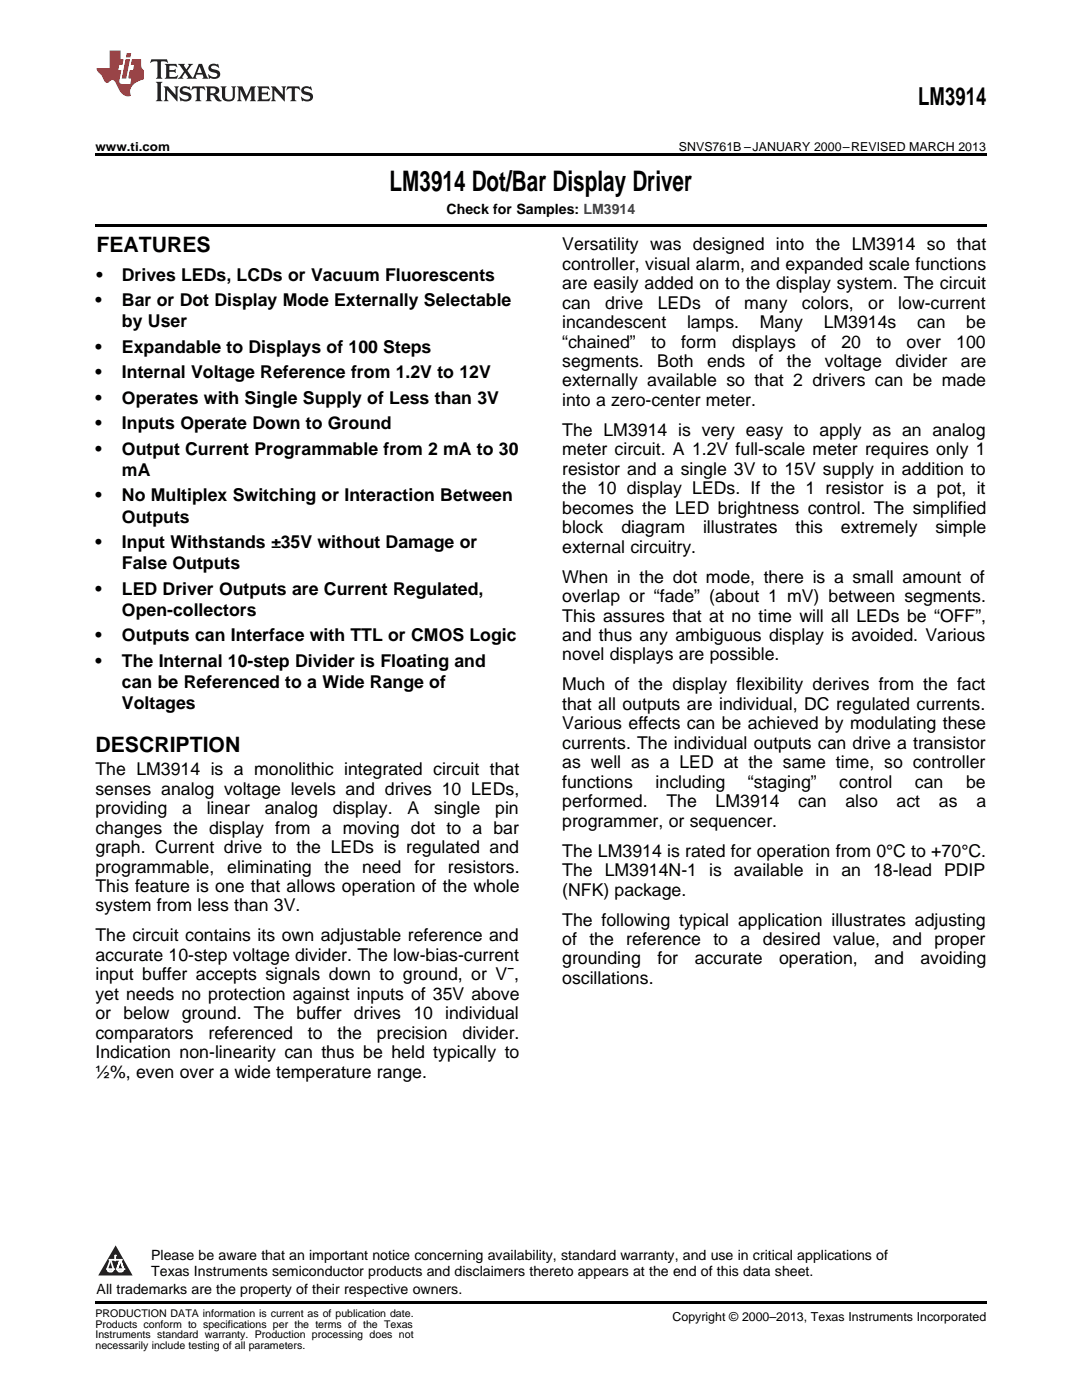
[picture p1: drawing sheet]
<svg xmlns="http://www.w3.org/2000/svg" width="216mm" height="279mm" viewBox="0 0 216 279" stroke-linecap="round" stroke-linejoin="round" font-family="sans-serif">
<defs><g id="words">
<text font-size="5.6" x="77.8" y="38.1">LM3914 Dot/Bar Display Driver</text>
<text font-size="4.9" x="183.2" y="21">LM3914</text>
<g font-size="4.2">
<text x="19.2" y="50.3">FEATURES</text>
<text x="19" y="150">DESCRIPTION</text>
</g>
<g font-size="3.5">
<text x="112.2" y="50">Versatility was designed into the LM3914 so that</text>
<text x="112.2" y="53.8">controller, visual alarm, and expanded scale functions</text>
<text x="19.2" y="56">•</text>
<text x="24.3" y="56">Drives LEDs, LCDs or Vacuum Fluorescents</text>
<text x="112.2" y="57.7">are easily added on to the display system. The circuit</text>
<text x="19" y="61.1">•</text>
<text x="24.3" y="61.1">Bar or Dot Display Mode Externally Selectable</text>
<text x="24.3" y="65.3">by User</text>
<text x="112.2" y="61.6">can</text>
<text x="112.2" y="65.5">incandescent</text>
<text x="120.7" y="61.6">drive</text>
<text x="131.2" y="61.6">LEDs</text>
<text x="137.1" y="65.5">lamps.</text>
<text x="142.7" y="61.6">of</text>
<text x="148.5" y="61.6">many</text>
<text x="151.6" y="65.5">Many</text>
<text x="160" y="61.6">colors,</text>
<text x="164.4" y="65.5">LM3914s</text>
<text x="173.2" y="61.6">or</text>
<text x="179.2" y="61.6">low-current</text>
<text x="183" y="65.5">can</text>
<text x="192.8" y="65.5">be</text>
<text x="19" y="70.4">•</text>
<text x="24.3" y="70.4">Expandable to Displays of 100 Steps</text>
<text x="112.2" y="69.4">“chained”</text>
<text x="129.9" y="69.4">to</text>
<text x="135.9" y="69.4">form</text>
<text x="146.1" y="69.4">displays</text>
<text x="161.9" y="69.4">of</text>
<text x="167.9" y="69.4">20</text>
<text x="174.9" y="69.4">to</text>
<text x="180.9" y="69.4">over</text>
<text x="190.8" y="69.4">100</text>
<text x="19" y="75.5">•</text>
<text x="24.3" y="75.5">Internal Voltage Reference from 1.2V to 12V</text>
<text x="112.2" y="73.2">segments.</text>
<text x="112.2" y="77.1">externally available so that 2 drivers can be made</text>
<text x="131.1" y="73.2">Both</text>
<text x="141.1" y="73.2">ends</text>
<text x="151.4" y="73.2">of</text>
<text x="157" y="73.2">the</text>
<text x="164.6" y="73.2">voltage</text>
<text x="178.7" y="73.2">divider</text>
<text x="191.7" y="73.2">are</text>
<text x="19" y="80.6">•</text>
<text x="24.3" y="80.6">Operates with Single Supply of Less than 3V</text>
<text x="112.2" y="81">into a zero-center meter.</text>
<text x="19" y="85.7">•</text>
<text x="24.3" y="85.7">Inputs Operate Down to Ground</text>
<text x="112.2" y="87">The LM3914 is very easy to apply as an analog</text>
<text x="19" y="90.7">•</text>
<text x="24.3" y="90.7">Output Current Programmable from 2 mA to 30</text>
<text x="24.3" y="95">mA</text>
<text x="112.2" y="90.9">meter circuit. A 1.2V full-scale meter requires only 1</text>
<text x="112.2" y="94.8">resistor and a single 3V to 15V supply in addition to</text>
<text x="19" y="100">•</text>
<text x="24.3" y="100">No Multiplex Switching or Interaction Between</text>
<text x="112.2" y="98.6">the 10 display LEDs. If the 1 resistor is a pot, it</text>
<text x="24.3" y="104.3">Outputs</text>
<text x="112.2" y="102.5">becomes the LED brightness control. The simplified</text>
<text x="112.2" y="106.4">block</text>
<text x="124" y="106.4">diagram</text>
<text x="140.3" y="106.4">illustrates</text>
<text x="158.7" y="106.4">this</text>
<text x="167.8" y="106.4">extremely</text>
<text x="186.7" y="106.4">simple</text>
<text x="19" y="109.4">•</text>
<text x="24.3" y="109.4">Input Withstands ±35V without Damage or</text>
<text x="24.3" y="113.6">False Outputs</text>
<text x="112.2" y="110.3">external circuitry.</text>
<text x="19" y="118.7">•</text>
<text x="24.3" y="118.7">LED Driver Outputs are Current Regulated,</text>
<text x="112.2" y="116.3">When in the dot mode, there is a small amount of</text>
<text x="24.3" y="122.9">Open-collectors</text>
<text x="112.2" y="120.2">overlap or “fade” (about 1 mV) between segments.</text>
<text x="112.2" y="124">This assures that at no time will all LEDs be “OFF”,</text>
<text x="19" y="128">•</text>
<text x="24.3" y="128">Outputs can Interface with TTL or CMOS Logic</text>
<text x="112.2" y="127.9">and thus any ambiguous display is avoided. Various</text>
<text x="112.2" y="131.8">novel displays are possible.</text>
<text x="19" y="133.1">•</text>
<text x="24.3" y="133.1">The Internal 10-step Divider is Floating and</text>
<text x="24.3" y="137.3">can be Referenced to a Wide Range of</text>
<text x="112.2" y="137.8">Much of the display flexibility derives from the fact</text>
<text x="24.3" y="141.5">Voltages</text>
<text x="112.2" y="141.7">that all outputs are individual, DC regulated currents.</text>
<text x="112.2" y="145.6">Various effects can be achieved by modulating these</text>
<text x="112.2" y="149.4">currents. The individual outputs can drive a transistor</text>
<text x="19" y="154.7">The LM3914 is a monolithic integrated circuit that</text>
<text x="112.2" y="153.3">as well as a LED at the same time, so controller</text>
<text x="19" y="158.6">senses analog voltage levels and drives 10 LEDs,</text>
<text x="112.2" y="157.2">functions</text>
<text x="112.2" y="161.1">performed.</text>
<text x="130.8" y="157.2">including</text>
<text x="133" y="161.1">The</text>
<text x="142.8" y="161.1">LM3914</text>
<text x="149.2" y="157.2">“staging”</text>
<text x="159.3" y="161.1">can</text>
<text x="167.5" y="157.2">control</text>
<text x="168.7" y="161.1">also</text>
<text x="178.9" y="161.1">act</text>
<text x="182.6" y="157.2">can</text>
<text x="187.4" y="161.1">as</text>
<text x="192.8" y="157.2">be</text>
<text x="194.8" y="161.1">a</text>
<text x="19" y="162.5">providing</text>
<text x="19" y="166.4">changes the display from a moving dot to a bar</text>
<text x="36.3" y="162.5">a</text>
<text x="41.3" y="162.5">linear</text>
<text x="52.8" y="162.5">analog</text>
<text x="66.4" y="162.5">display.</text>
<text x="81.3" y="162.5">A</text>
<text x="86.6" y="162.5">single</text>
<text x="98.8" y="162.5">pin</text>
<text x="112.2" y="165">programmer, or sequencer.</text>
<text x="19" y="170.3">graph. Current drive to the LEDs is regulated and</text>
<text x="112.2" y="171">The LM3914 is rated for operation from 0°C to +70°C.</text>
<text x="19" y="174.1">programmable,</text>
<text x="19" y="178">This feature is one that allows operation of the whole</text>
<text x="45.3" y="174.1">eliminating</text>
<text x="64.8" y="174.1">the</text>
<text x="72.3" y="174.1">need</text>
<text x="82.7" y="174.1">for</text>
<text x="89.4" y="174.1">resistors.</text>
<text x="112.2" y="174.8">The LM3914N-1 is available in an 18-lead PDIP</text>
<text x="112.2" y="178.7">(NFK) package.</text>
<text x="19" y="181.9">system from less than 3V.</text>
<text x="112.2" y="184.7">The following typical application illustrates adjusting</text>
<text x="19" y="187.9">The circuit contains its own adjustable reference and</text>
<text x="19" y="191.8">accurate 10-step voltage divider. The low-bias-current</text>
<text x="112.2" y="188.6">of</text>
<text x="117.6" y="188.6">the reference</text>
<text x="142.3" y="188.6">to</text>
<text x="147.8" y="188.6">a</text>
<text x="152.2" y="188.6">desired</text>
<text x="166.2" y="188.6">value, and</text>
<text x="186.5" y="188.6">proper</text>
<text x="19" y="195.7">input buffer accepts signals down to ground, or V ,</text>
<text x="112.2" y="192.5">grounding</text>
<text x="112.2" y="196.4">oscillations.</text>
<text x="131.2" y="192.5">for</text>
<text x="138.6" y="192.5">accurate</text>
<text x="155.5" y="192.5">operation,</text>
<text x="174.5" y="192.5">and</text>
<text x="183.7" y="192.5">avoiding</text>
<text x="19" y="199.5">yet needs no protection against inputs of 35V above</text>
<text x="19" y="203.4">or below ground. The buffer drives 10 individual</text>
<text x="19" y="207.3">comparators</text>
<text x="41.6" y="207.3">referenced</text>
<text x="61.4" y="207.3">to</text>
<text x="67.3" y="207.3">the</text>
<text x="75.2" y="207.3">precision</text>
<text x="92.3" y="207.3">divider.</text>
<text x="19" y="211.2">Indication non-linearity can thus be held typically to</text>
<text x="19" y="215.1">½%, even over a wide temperature range.</text>
</g>
<g font-size="2.8">
<text x="89.1" y="42.7">Check for Samples: LM3914</text>
<text x="30.2" y="251.5">Please be aware that an important notice concerning availability, standard warranty, and use in critical applications of</text>
<text x="30.2" y="254.7">Texas Instruments semiconductor products and disclaimers thereto appears at the end of this data sheet.</text>
<text x="19.3" y="258.2">All trademarks are the property of their respective owners.</text>
</g>
<g font-size="2.5">
<text x="19" y="30.1">www.ti.com</text>
<text x="135.5" y="30.1">SNVS761B –JANUARY 2000–REVISED MARCH 2013</text>
<text x="101.2" y="194.2">−</text>
<text x="134.2" y="263.6">Copyright © 2000–2013, Texas Instruments Incorporated</text>
</g>
<g font-size="2.1">
<text x="19" y="262.9">PRODUCTION DATA information is current as of publication date.</text>
<text x="19" y="265">Products conform to specifications per the terms of the Texas</text>
<text x="19" y="267.1">Instruments standard warranty. Production processing does not</text>
<text x="19" y="269.2">necessarily include testing of all parameters.</text>
</g>
<g font-size=".4" fill="#fff">
<text x="19" y="50.2">1</text>
<text x="19" y="258.2">2</text>
</g>
</g></defs>
<path d="M19 259.7h177.8v.5h-177.8z" fill="#000"/>
<path d="M23.1 248.5l3.4 6.1h-6.9z" fill="#231f20"/>
<path d="M21.4 253.3h1.2l-.3 .5h-.3a.55 .55 0 0 1-.6-.5z" fill-rule="evenodd" fill="#fff"/>
<path d="M21.4 253.3h1.2l-.3 .5h-.3a.55 .55 0 0 1-.6-.5z" fill="none" stroke="#231f20" stroke-width=".34"/>
<path d="M21.4 253.3l1.2 .1-.3 .4h-.5z" fill="none" stroke="#fff" stroke-width=".34"/>
<path d="M23 251.5h.1" fill="none" stroke="#fff" stroke-width=".34"/>
<path d="M23 250.6v.9z" fill="#fff"/>
<path d="M23 250.6v.9z" fill="none" stroke="#fff" stroke-width=".34"/>
<circle cx="23" cy="250.6" r=".17" fill="#fff"/>
<path d="M21.9 251.4h.1" fill="none" stroke="#fff" stroke-width=".34"/>
<path d="M21.9 251.4h2.3z" fill="#fff"/>
<path d="M21.9 251.4h2.3z" fill="none" stroke="#fff" stroke-width=".34"/>
<circle cx="24.2" cy="251.4" r=".17" fill="#fff"/>
<path d="M23.3 253.3h.1" fill="none" stroke="#fff" stroke-width=".34"/>
<path d="M24 251.4l-.7 1.9z" fill="#fff"/>
<path d="M24 251.4l-.7 1.9z" fill="none" stroke="#fff" stroke-width=".34"/>
<path d="M24 251.4l.7 1.9z" fill="#fff"/>
<path d="M24 251.4l.7 1.9z" fill="none" stroke="#fff" stroke-width=".34"/>
<path d="M24.6 253.3h.1" fill="none" stroke="#fff" stroke-width=".34"/>
<circle cx="21.4" cy="253.3" r=".17" fill="#fff"/>
<path d="M22.1 251.4l-.7 1.9z" fill="#fff"/>
<path d="M22.1 251.4l-.7 1.9z" fill="none" stroke="#fff" stroke-width=".34"/>
<path d="M22.1 251.4l.5 1.9z" fill="#fff"/>
<path d="M22.1 251.4l.5 1.9z" fill="none" stroke="#fff" stroke-width=".34"/>
<circle cx="22.6" cy="253.3" r=".17" fill="#fff"/>
<path d="M23.4 253.3h1.3a.65 .65 0 0 1-.7 .5 .65 .65 0 0 1-.6-.5z" fill-rule="evenodd" fill="#fff"/>
<path d="M23.4 253.3h1.3a.65 .65 0 0 1-.7 .5 .65 .65 0 0 1-.6-.5z" fill="none" stroke="#231f20" stroke-width=".34"/>
<path d="M23.4 253.3h1.3l-.4 .5h-.6z" fill="none" stroke="#fff" stroke-width=".34"/>
<path d="M23.3 253.3h.1" fill="none" stroke="#fff" stroke-width=".34"/>
<circle cx="24.7" cy="253.3" r=".17" fill="#fff"/>
<path d="M19 30.6h177.8v.5h-177.8zM19 44.7h177.8v.5h-177.8z" fill="#000"/>
<path d="M30.2 11.8l-.2 .8a1.31 1.31 0 0 1 1.4-.3v2.9l-.3 .5h1.3l-.3-.5v-2.7l.3-.3a1.09 1.09 0 0 1 1.1 .4l-.2-.8zM32.9 12.8l.3 .4v2l-.3 .5h2.4l.2-.7a1.48 1.48 0 0 1-1.7 .3v-1l1 .1 .2 .2v-.9l-.2 .3h-1v-.7l.2-.2a1.73 1.73 0 0 1 1.4 .3l-.2-.6zM35.5 12.8l1.2 1.4-.7 1-.5 .5h1.1l-.2-.3 .5-.9 .6 .9-.2 .3h2l-.3-.3 .2-.5h1.2l.2 .5-.2 .3h1.2l-.3-.4-1-2.5h-.6l-1.3 2.7-1-1.4 1.1-1.3h-1l.2 .2-.5 .9-.5-.9 .2-.2zM39.8 13.3l.5 1.3h-1zM41.9 12.9a.83 .83 0 0 0-.3 1 .83 .83 0 0 0 .8 .5l.8 .2 .2 .3a1 1 0 0 1-1 .5 1 1 0 0 1-.8-.6l.1 .9 .2-.1a1.65 1.65 0 0 0 2-.5 .89 .89 0 0 0-.8-1.2l-.8-.2-.2-.3a.91 .91 0 0 1 1.6 .2l-.2-.8h-.4a1.34 1.34 0 0 0-1.2 .1zM31.1 16.3l.3 .5v2.9l-.3 .5h1.3l-.3-.5v-2.9l.3-.5zM32.7 17.2l.2 .5v2l-.2 .5h.9l-.3-.5 .1-1.7 2 2.2v-2.5l.3-.5h-.9l.2 .3v1.4l-1.5-1.7zM36.2 17.4a.83 .83 0 0 0-.3 .9 .83 .83 0 0 0 .8 .6l.8 .2 .2 .3a1 1 0 0 1-1 .5 1 1 0 0 1-.8-.6l.1 .9 .2-.1a1.66 1.66 0 0 0 2-.5 .89 .89 0 0 0-.9-1.2l-.7-.2-.2-.3a.91 .91 0 0 1 1.6 .2l-.2-.9-.4 .1a1.36 1.36 0 0 0-1.2 .1zM38.4 17.2l-.2 .9a.61 .61 0 0 1 1.1-.3v1.9l-.4 .5h1.3l-.3-.5v-1.9l.2-.2a.81 .81 0 0 1 .8 .5l-.1-.9zM41 17.2l.3 .5v2l-.3 .5h1.3l-.3-.3v-.9a.72 .72 0 0 1 .9 .6 .85 .85 0 0 0 1.4 .5l-.5-.3-.5-.7-.3-.3a.78 .78 0 0 0 .7-.7 .78 .78 0 0 0-.7-.8zM42 17.7l.2-.1a.6 .6 0 0 1 .7 .1 .6 .6 0 0 1 .1 .7l-.2 .2h-.8zM44 17.2l.3 .3a3.4 3.4 0 0 0 .3 2.4 1.57 1.57 0 0 0 2.2-.3l.1-2.1 .2-.3h-1l.3 .5v1.5a.76 .76 0 0 1-.7 .7 .76 .76 0 0 1-.8-.7v-1.5l.3-.5zM47.3 17.2l.3 .5v2l-.3 .5h.9l-.2-.5v-1.8l1 2.3 1.1-2.3v1.8l-.2 .5h1.2l-.3-.5v-2l.3-.5h-1.1l-.8 2-.8-2zM51.3 17.2l.3 .5v2l-.3 .5h2.4l.2-.7a1.49 1.49 0 0 1-1.6 .3l-.1-1h1l.3 .3v-.9l-.3 .3h-1v-.7l.3-.2a1.73 1.73 0 0 1 1.4 .3l-.3-.7zM54.1 17.2l.3 .5v2l-.3 .5h1l-.4-.5 .1-1.7 2 2.2v-2.5l.3-.5h-.9l.2 .3v1.4l-1.5-1.7zM57.4 17.2l-.2 .9a.8 .8 0 0 1 1-.5v2.1l-.3 .5h1.3l-.4-.5v-1.9l.2-.2a.81 .81 0 0 1 .9 .5l-.2-.9zM60.4 17.4a.83 .83 0 0 0-.3 .9 .83 .83 0 0 0 .8 .6l.8 .2 .2 .3a1 1 0 0 1-1 .5 1 1 0 0 1-.8-.6l.2 .9 .1-.1a1.66 1.66 0 0 0 2-.5 .89 .89 0 0 0-.8-1.2l-.8-.2-.2-.3a.91 .91 0 0 1 1.6 .2l-.2-.9-.3 .1a1.35 1.35 0 0 0-1.3 .1z" fill="#231f20"/>
<path d="M21.9 10.1v3.5h-2.6a2.13 2.13 0 0 0 .9 1.4l.4 .6a.94 .94 0 0 0 1.1 .9 .75 .75 0 0 1 .6-.5 .75 .75 0 0 1 .7 .4l.5 1a2.1 2.1 0 0 0 2.6 1.7 2.2 2.2 0 0 1 1.7-3l.9-.3v-1.8a1.16 1.16 0 0 1-.5-1v-1.2h-1.9l-.2 1.2h.7l-.3 1h-.6l-.3 1.3v.3l.6 .1-.2 1.1h-.9a.93 .93 0 0 1-1.3-.8l.4-2h-.6l.2-1h.6l.3-1.2h-.6v-1.7zM25.1 11.8l-.8 3.9h.9l.7-3.9zM25.3 10.6l-.2 .9h.9l.2-.9z" fill="#ee1d23"/>
<use href="#words"/>
</svg>
